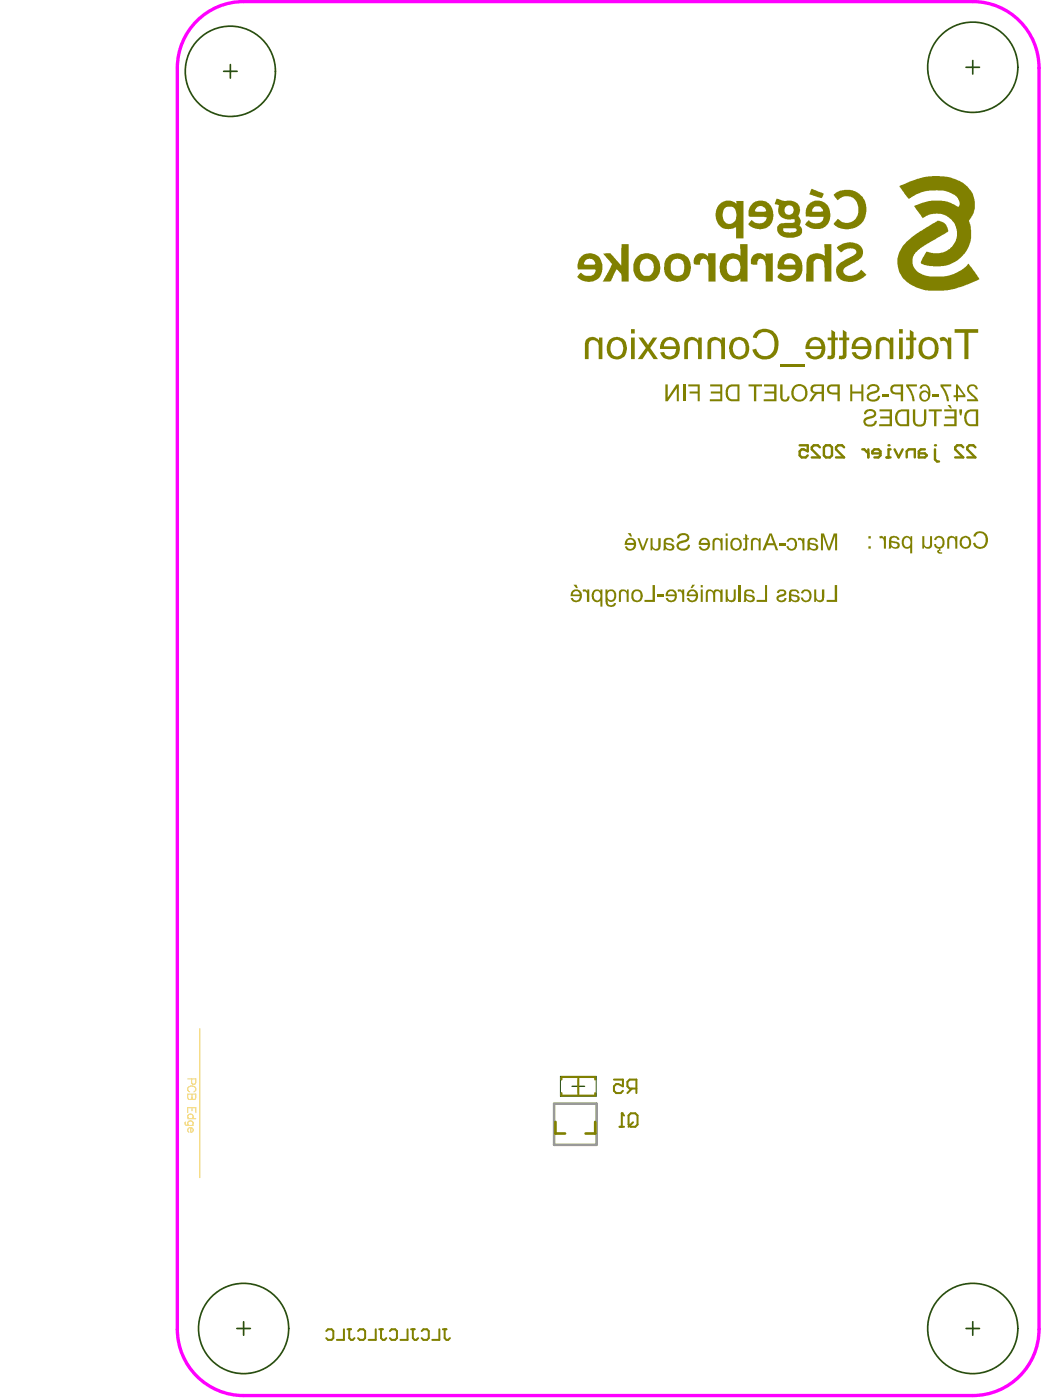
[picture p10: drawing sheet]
<svg xmlns="http://www.w3.org/2000/svg" width="261mm" height="351mm" viewBox="0 0 261 351" stroke-linecap="round" stroke-linejoin="round" font-family="sans-serif">
<path d="M49.9 4.7a16.5 16.5 0 0 1 11.2-4.3h182.7a16.6 16.6 0 0 1 16.6 16.6v316.3a16.6 16.6 0 0 1-16.6 16.6h-182.7a16.6 16.6 0 0 1-16.7-16.6v-316.3a16.6 16.6 0 0 1 5.5-12.3z" fill="none" stroke="#f0f" stroke-width=".84"/>
<path d="M143.4 272.4h3.1M144.9 270.8v3.1" fill="none" stroke="#274e13" stroke-width=".33"/>
<path d="M140.5 269.9h8.9v5h-8.9z" fill="none" stroke="#274e13" stroke-width=".25"/>
<g fill="none" stroke="#274e13" stroke-width=".42">
<path d="M56 17.9h3.4M57.7 16.2v3.4M242.1 16.9h3.4M243.8 15.2v3.4M59.4 333.1h3.3M61.1 331.4v3.4M242.1 333.1h3.4M243.8 331.4v3.4"/>
<circle cx="57.7" cy="17.9" r="11.3"/>
<circle cx="243.8" cy="16.9" r="11.3"/>
<circle cx="61" cy="333.1" r="11.3"/>
<circle cx="243.8" cy="333.1" r="11.3"/>
</g>
<path d="M138.9 276.7h10.6v10.3h-10.6z" fill="none" stroke="#999" stroke-width=".66"/>
<path d="M50.1 258v37.2" fill="none" stroke="#ffd966" stroke-width=".33"/>
<path d="M47.1 270.5h2v.9a.53 .53 0 0 1-.5 .5 .53 .53 0 0 1-.6-.5v-.9M47.1 274.3h2v.9l-.2 .4-.4 .1-.4-.5a.53 .53 0 0 1-.5 .5 .53 .53 0 0 1-.5-.5zM47.1 279v-1.3h2v1.3M47.5 273.8a.75 .75 0 0 1-.4-.9 .75 .75 0 0 1 .7-.6h.5a.75 .75 0 0 1 .8 .6 .75 .75 0 0 1-.5 .9M48.1 274.3v.9M48.1 277.7v.8M46.5 281.3l-.1 .2a.53 .53 0 0 0 .5 .7h1.5M47.1 280.5h2M47.3 280.5a.65 .65 0 0 1 0-1 .65 .65 0 0 1 .9 0 .65 .65 0 0 1-.1 1M47.3 282.2a.65 .65 0 0 1 0-1 .65 .65 0 0 1 .9 0 .65 .65 0 0 1-.1 1M47.8 282.7h-.2a.62 .62 0 0 0-.5 .5 .62 .62 0 0 0 .2 .7M47.8 282.7a.58 .58 0 0 1 .6 .6 .58 .58 0 0 1-.6 .6z" fill="none" stroke="#ffd966" stroke-width=".25"/>
<path d="M140.7 270.7v-.7h8.5v.7M140.7 274.1v.6h8.5v-.6M144.9 270v4.7" fill="none" stroke="#808000" stroke-width=".5"/>
<path d="M139.2 281.3v2.9h2.4M149.2 281.3v2.9h-2.4" fill="none" stroke="#808000" stroke-width=".66"/>
<g fill="#808000">
<path d="M239.3 82.5h5.9v.9h-2.5v6.6h-1v-6.6h-2.4z"/>
<path d="M235.5 84.8a1.32 1.32 0 0 1 2.1 .6v-.8h.8v5.4h-.9v-2.8a1.52 1.52 0 0 0-.7-1.7l-.3-.1-.7 .2z"/>
<path d="M228 82.7l1 .6v1.3h.6v.7h-.6v3.1a1.26 1.26 0 0 1-1.3 1.7l-.7-.1 .1-.8h.8l.1-.2v-3.7h-.9v-.7h.9z"/>
<path d="M219.9 85.1a2.01 2.01 0 0 1 3.2 .3v-.8h.8v5.4h-.9v-2.9a1.35 1.35 0 0 0-.7-1.7 1.35 1.35 0 0 0-1.8 .6l-.1 4h-.9v-3.7l.2-.9z"/>
<path d="M211.2 82.7l1 .6v1.3h.6v.7h-.6v3.3a1.17 1.17 0 0 1-.4 1.3 1.17 1.17 0 0 1-1.2 .1h-.4l.1-.8h.8l.1-.2v-3.7h-.9v-.7h.9z"/>
<path d="M208.4 82.7l.9 .6v1.3h.7v.7h-.7v3.1a1.23 1.23 0 0 1-.8 1.6h-1.1v-.8h.8l.2-.2v-3.7h-1v-.7h1z"/>
<path d="M195.5 91.4h6.1v.7h-6.1z"/>
<path d="M189.6 83a3.5 3.5 0 0 1 5.5 2.6v.3a3.8 3.8 0 0 1-1.4 3.6 3.3 3.3 0 0 1-5.2-1.8l1-.3v.2a2.35 2.35 0 0 0 2.9 1.6 2.35 2.35 0 0 0 1.7-2.7 2.68 2.68 0 0 0-2.4-3.2 1.9 1.9 0 0 0-2.1 1.5l-.9-.2 .3-.7z"/>
<path d="M178.1 84.7a2.29 2.29 0 0 1 2.8 .7v-.8h.8v5.4h-.9v-2.9a1.5 1.5 0 0 0-1.7-1.8 1.02 1.02 0 0 0-.9 1.4v3.3h-.9v-3.3a1.86 1.86 0 0 1 .8-2z"/>
<path d="M172.1 84.9a2.02 2.02 0 0 1 2.9 .5v-.8h.9v5.4h-1v-2.9a1.37 1.37 0 0 0-.7-1.7 1.37 1.37 0 0 0-1.7 .5l-.1 4.1h-.9v-3.3a2.37 2.37 0 0 1 .6-1.8z"/>
<path d="M160 84.6h1.1l1.3 1.9 1.2-1.9h1.1l-1.7 2.7 1.9 2.7h-1.1l-1.4-2.1-1.4 2.1h-1.2l2.1-2.7z"/>
<path d="M147.1 85a1.99 1.99 0 0 1 3 .4v-.8h.9v5.4h-.9v-2.9a1.38 1.38 0 0 0-.8-1.6 1.38 1.38 0 0 0-1.7 .4l-.1 4.1h-.9v-4z"/>
<path d="M205.8 133.8h.7l1.3 3.6 1.2-3.6h.8v4.2h-.5v-3.7l-1.3 3.7h-.5l-1.2-3.6v3.6h-.5z"/>
<path d="M200 134.9h.7l.4 .5v-.5h.5v3.1h-.5v-1.6a.71 .71 0 0 0-.2-.8 .71 .71 0 0 0-.8-.1z"/>
<path d="M197.5 135.1a1.5 1.5 0 0 1 1.9 .1 1.5 1.5 0 0 1 .3 1.8 1.34 1.34 0 0 1-1.4 1.1 1.34 1.34 0 0 1-1.2-1.1l.5-.1a.86 .86 0 0 0 1 .7 .86 .86 0 0 0 .7-1.1 .93 .93 0 0 0-.4-1 .93 .93 0 0 0-1.1 0l-.1 .4-.6-.1z"/>
<path d="M195.2 136.2h1.6v.5h-1.6z"/>
<path d="M188.5 135a1.24 1.24 0 0 1 1.7 .4v-.5h.4v3.1h-.5v-1.7a.75 .75 0 0 0-.6-1 .75 .75 0 0 0-.8 .8v1.9h-.5v-2.5z"/>
<path d="M186.8 133.8l.5 .4v.7h.4v.4h-.4v1.8a.72 .72 0 0 1-.3 .9 .72 .72 0 0 1-.8 0l.1-.4 .5-.1v-2.2h-.5v-.4h.5z"/>
<path d="M178.9 135h.2a1.08 1.08 0 0 1 1.5 .4v-.5h.5v3.1h-.5v-1.7a.78 .78 0 0 0-.5-.9 .78 .78 0 0 0-.9 .3l-.1 2.3h-.5v-2.4z"/>
<path d="M170.3 133.8h.4a1.38 1.38 0 0 1 2.1 1.3l-.1 .1a2.26 2.26 0 0 1-2 1 .62 .62 0 0 0-.6 .5 .62 .62 0 0 0 .4 .7 1.25 1.25 0 0 0 1.9-.9l.5 .1a1.72 1.72 0 0 1-2.7 1.2 1.16 1.16 0 0 1-.6-1.3 1.16 1.16 0 0 1 1.2-.9l.3-.1a.91 .91 0 0 0 1.1-1 1.13 1.13 0 0 0-2 .5l-.5-.1v-.3z"/>
<path d="M163.1 134.9h.5v1.6a.76 .76 0 0 0 .4 1 .76 .76 0 0 0 1-.5v-2.1h.6v1.9a1.14 1.14 0 0 1-.8 1.3 1.14 1.14 0 0 1-1.3-.5v.4h-.4z"/>
<path d="M159.8 134.9h.5l.8 2.5 .9-2.5h.5l-1.1 3.1h-.5z"/>
<path d="M244.5 133.5h.1a2.1 2.1 0 0 1 2.5 .3 2.1 2.1 0 0 1 .3 2.6 1.89 1.89 0 0 1-1.8 1.2 1.89 1.89 0 0 1-1.8-1.4l.6-.2a1.34 1.34 0 0 0 1.6 1.1 1.34 1.34 0 0 0 1-1.7 1.35 1.35 0 0 0-.7-1.6 1.35 1.35 0 0 0-1.7 .5l-.1 .3-.6-.2z"/>
<path d="M237.8 134.5a1.19 1.19 0 0 1 1.6 .4v-.5h.5v3.2h-.5v-1.7a.78 .78 0 0 0-.6-1.1 .78 .78 0 0 0-.9 .9v1.9h-.5v-2.5z"/>
<path d="M231.2 134.4h.5v1.7a.76 .76 0 0 0 .7 1 .76 .76 0 0 0 .7-1v-1.7h.5v2.1a1.07 1.07 0 0 1-.8 1.1 1.07 1.07 0 0 1-1.2-.6v.6h-.4z"/>
<path d="M220.4 134.5a.75 .75 0 0 1 1.1 .4v-.5h.5v3.2h-.5v-1.6a.79 .79 0 0 0-.8-1.1l-.2 .1z"/>
<path d="M209.2 146.7h.6v4.2h-2.6v-.5h2z"/>
<path d="M204.1 147.8h.5v1.7a.76 .76 0 0 0 .4 1 .76 .76 0 0 0 1-.5v-2.2h.6v1.9a1.15 1.15 0 0 1-.8 1.2 1.15 1.15 0 0 1-1.3-.4v.4h-.4z"/>
<path d="M201.1 148a1.57 1.57 0 0 1 2.1 .4 1.57 1.57 0 0 1-.1 2.1 1.32 1.32 0 0 1-1.5 .5 1.32 1.32 0 0 1-.9-1.2h.5a.86 .86 0 0 0 1 .8 .86 .86 0 0 0 .7-1.1 .99 .99 0 0 0-1.3-1.2l-.3 .5-.5-.1z"/>
<path d="M194.9 148.1h.1a1.18 1.18 0 0 1 1.3-.3 1.18 1.18 0 0 1 .8 1.2l-.5 .4-.6 .2a.62 .62 0 0 0-.8 .6 .79 .79 0 0 0 .8 .4 .79 .79 0 0 0 .6-.7l.5 .1a1.28 1.28 0 0 1-1.3 1 1.28 1.28 0 0 1-1.2-1.2 2.45 2.45 0 0 1 1.8-.9 .48 .48 0 0 0-.1-.7 .48 .48 0 0 0-.6 0l-.5 .5-.5-.1z"/>
<path d="M191.7 146.7h.6v4.2h-2.7v-.5h2.1z"/>
<path d="M185.2 146.7h.6v4.2h-.6z"/>
<path d="M181.9 147.8h.5v1.7a.78 .78 0 0 0 .7 1 .78 .78 0 0 0 .8-.9v-1.8h.5v1.9a1.11 1.11 0 0 1-.7 1.2 1.11 1.11 0 0 1-1.3-.4v.4h-.5z"/>
<path d="M177.1 148a1.21 1.21 0 0 1 1.7 .3 1.03 1.03 0 0 1 1.8 0v-.5h.5v3.1h-.6v-1.6a.72 .72 0 0 0-.3-.9 .72 .72 0 0 0-.9 .2v2.3h-.6v-1.8a.72 .72 0 0 0-.4-.8 .72 .72 0 0 0-.9 .3v2.3h-.5v-2.4z"/>
<path d="M170 147.8h.6l.4 .5v-.5h.5v3.1h-.5v-1.6a.78 .78 0 0 0-.9-1l-.1 .1-.2-.4z"/>
<path d="M164.7 149.1h1.7v.5h-1.7z"/>
<path d="M163.6 146.7h.5v4.2h-2.6v-.5h2.1z"/>
<path d="M155.3 148h.2a1.16 1.16 0 0 1 1.6 .3v-.5h.5v3.1h-.5v-1.7a.75 .75 0 0 0-.7-1 .75 .75 0 0 0-.8 .9v1.8h-.5v-2.5z"/>
<path d="M146.2 147.8h.6l.4 .5v-.5h.5v3.1h-.6v-1.6a.73 .73 0 0 0-.2-.8 .73 .73 0 0 0-.7-.1l-.2-.4z"/>
<path d="M231.7 85.6a1.73 1.73 0 0 1 2 .1 1.73 1.73 0 0 1 .6 1.9 1.6 1.6 0 0 1-1.8 1.7 1.6 1.6 0 0 1-1.3-2l.2-1.3zM231.2 85a3.4 3.4 0 0 0 0 4.7l.2 .1a2.57 2.57 0 0 0 2.9-.2 2.57 2.57 0 0 0 .9-2.7 2.53 2.53 0 0 0-4-1.9z"/>
<path d="M225.3 82.5v1.1h1v-1.1zM225.3 84.6v5.4h1v-5.4z"/>
<path d="M215 85.5a1.57 1.57 0 0 1 1.7-.1 1.57 1.57 0 0 1 .8 1.4h-3.1v-.4zM214.1 85.2l-.6 1.2-.1 1.1h4.1a1.57 1.57 0 0 1-1.2 1.8 1.57 1.57 0 0 1-1.9-1l-.9 .1a2.52 2.52 0 0 0 3 1.7 2.52 2.52 0 0 0 1.9-2.9 2.52 2.52 0 0 0-1.5-2.5 2.52 2.52 0 0 0-2.8 .5z"/>
<path d="M203.5 85.5a1.52 1.52 0 0 1 1.6-.1 1.52 1.52 0 0 1 .7 1.4h-2.9v-.4zM202.8 85a2.97 2.97 0 0 0-.9 2.5h4a1.57 1.57 0 0 1-1 1.7 1.57 1.57 0 0 1-1.8-.6l-.2-.3-1 .1a2.58 2.58 0 0 0 3.2 1.6 2.58 2.58 0 0 0 1.7-3.3 2.46 2.46 0 0 0-4-1.7z"/>
<path d="M184.3 85.6a1.59 1.59 0 0 1 1.8-.1 1.59 1.59 0 0 1 .7 1.6 1.64 1.64 0 0 1-.7 2 1.64 1.64 0 0 1-2.1-.5v-.1a2.49 2.49 0 0 1 .3-2.9zM183.6 85.1l-.2 .2a3.2 3.2 0 0 0 .7 4.6 2.61 2.61 0 0 0 2.8-.3 2.61 2.61 0 0 0 .9-2.7 2.57 2.57 0 0 0-1.6-2.2 2.57 2.57 0 0 0-2.6 .4z"/>
<path d="M167 85.5a1.5 1.5 0 0 1 1.6-.1 1.5 1.5 0 0 1 .8 1.4h-3v-.4zM166.3 85a2.97 2.97 0 0 0-.9 2.5h4.1a1.57 1.57 0 0 1-1 1.7 1.57 1.57 0 0 1-1.9-.6l-.2-.3-1 .1a2.58 2.58 0 0 0 3.3 1.6 2.58 2.58 0 0 0 1.6-3.3 2.46 2.46 0 0 0-4-1.7z"/>
<path d="M158.2 82.5v1.1h.9v-1.1zM158.2 84.6v5.4h.9v-5.4z"/>
<path d="M153.5 85.6a1.64 1.64 0 0 1 1.9-.2 1.64 1.64 0 0 1 .8 1.7 2.1 2.1 0 0 1-1.3 2.3 2 2 0 0 1-1.8-2.9zM152.9 85.1a3.3 3.3 0 0 0 .4 4.7 2.55 2.55 0 0 0 3.7-1.4 3.4 3.4 0 0 0-1-3.5 2.66 2.66 0 0 0-3.1 .2z"/>
<path d="M203 136.5l.6 .1a.63 .63 0 0 1 .7 .2 .63 .63 0 0 1 .1 .7 .93 .93 0 0 1-1.1 0 .93 .93 0 0 1-.3-1zM202.6 135.1l-.2 .5v2.1l-.2 .3h.6l.2-.3a1.21 1.21 0 0 0 1.3 .3 1.21 1.21 0 0 0 .8-1v-.1a1.76 1.76 0 0 0-1.7-.8 .44 .44 0 0 1-.4-.5 .44 .44 0 0 1 .6-.3l.6 .1 .3 .5 .5-.1a1.5 1.5 0 0 0-2.4-.7z"/>
<path d="M193.2 134.2l.7 2h-1.5zM192.8 133.8l-1.7 4.2h.6l.6-1.3h1.7l.4 1.3h.6l-1.6-4.2z"/>
<path d="M183.9 135.4a1.07 1.07 0 0 1 1.3 .3 1.07 1.07 0 0 1 0 1.3 .9 .9 0 0 1-1.1 .5 .9 .9 0 0 1-.5-1zM183.6 135l-.1 .3a1.77 1.77 0 0 0 .5 2.7h.1a1.62 1.62 0 0 0 1.6-.7 1.62 1.62 0 0 0 .1-1.8 1.36 1.36 0 0 0-1.4-.6z"/>
<path d="M181.9 133.8v.5h.5v-.5zM181.9 134.9v3.1h.5v-3.1z"/>
<path d="M176 135.4a.94 .94 0 0 1 1.4 .7h-1.8zM175.6 135.1l-.1 .1a1.57 1.57 0 0 0-.4 1.4h2.3a.86 .86 0 0 1-.7 1 .86 .86 0 0 1-1-.6h-.6a1.5 1.5 0 0 0 2.1 .9 1.5 1.5 0 0 0 .6-2.1 1.45 1.45 0 0 0-2.2-.7z"/>
<path d="M166.8 136.5l.6 .1a.78 .78 0 0 1 1.1 .8 .98 .98 0 0 1-1.2 .1 .98 .98 0 0 1-.5-1zM166.7 135l-.4 .5v2.2l-.1 .3h.6v-.3h.2a1.1 1.1 0 0 0 1.4 .3 1.1 1.1 0 0 0 .6-1.2l-.1-.1a1.94 1.94 0 0 0-1.6-.6l-.4-.1a.76 .76 0 0 1 .7-.8 .76 .76 0 0 1 .9 .7l.5-.2a1.67 1.67 0 0 0-2.3-.7z"/>
<path d="M157.3 133.7l.7 .8h.4l-.3-.8zM157.4 135.4a.9 .9 0 0 1 1.4 .7h-1.7zM157.1 135.1l-.4 .5-.1 1h2.3a.9 .9 0 0 1-.7 1 .9 .9 0 0 1-1.1-.6h-.5a1.42 1.42 0 0 0 1.6 1.1 1.42 1.42 0 0 0 1.2-1.4 1.47 1.47 0 0 0-.5-1.6 1.47 1.47 0 0 0-1.8 0z"/>
<path d="M241.4 135a1.01 1.01 0 0 1 1.2 0 1.01 1.01 0 0 1 .3 1.2 .94 .94 0 0 1-1.1 .9 .94 .94 0 0 1-.8-1.1zM241 134.7l-.1 .2a1.53 1.53 0 0 0 .2 2.3 1.53 1.53 0 0 0 2.2-.5v-.1a1.52 1.52 0 0 0-.2-1.7 1.52 1.52 0 0 0-1.7-.4z"/>
<path d="M234.5 134.6l-.4 .8h.5a.84 .84 0 0 1 1.1-.5 .84 .84 0 0 1 .5 1.1 .87 .87 0 0 1-.5 1 .87 .87 0 0 1-1.1-.4v-.2l-.5 .1a1.14 1.14 0 0 0 1.2 1.1h.3a1.52 1.52 0 0 0 1-2.2 1.31 1.31 0 0 0-2.1-.8zM235.3 137.6l.1 .2a.52 .52 0 0 0-.5 .6 .52 .52 0 0 0 .6 .4h.6v-.3h-.4a.23 .23 0 0 1-.3-.1 .23 .23 0 0 1 .1-.3h.3l-.2-.5z"/>
<path d="M226.5 134.6a1.78 1.78 0 0 0 .9 3l.7-.4v1.5h.5v-4.3h-.4v.5a1.29 1.29 0 0 0-1.7-.3zM226.8 135a.93 .93 0 0 1 1.1 0 .93 .93 0 0 1 .3 1 .88 .88 0 0 1-.9 1.1 .88 .88 0 0 1-.8-1.1z"/>
<path d="M223.4 136l.3 .1a1.05 1.05 0 0 1 1.3 .7 .88 .88 0 0 1-1 .3 .88 .88 0 0 1-.6-.9zM223.2 134.5l-.3 .4-.2 2.7h.5l.1-.5a1.27 1.27 0 0 0 2.2-.2 1.05 1.05 0 0 0-1.3-1.1v-.1a.5 .5 0 0 1-.8-.3 .5 .5 0 0 1 .6-.6l.6 .1 .3 .5h.5a1.46 1.46 0 0 0-1.9-1z"/>
<path d="M217.7 134.4v.6h.5v-.6zM217.7 137v.6h.5v-.6z"/>
<path d="M203.4 47.3l-.4 1.1a.3 .3 0 0 0 0 .4 .3 .3 0 0 0 .4 .1l1.9 .6a.57 .57 0 0 0 .7 .1 .57 .57 0 0 0 .3-.6v-.6zM225.5 46.6v.3l1.8 2.5a.65 .65 0 0 0 .5 .4 .65 .65 0 0 0 .7-.3l1.7-1a7 7 0 0 1 3.7-.7h2.2a6.6 6.6 0 0 1 3.7 1.6 2.36 2.36 0 0 1 .6 2.3l-.4 .1-1.5-.8a11.4 11.4 0 0 0-9.4 .7l2.1 3 .7-.4a5.2 5.2 0 0 1 5.5 0 5.2 5.2 0 0 1 2.4 4.9 5.3 5.3 0 0 1-7.1 4l-.4-.1-.2 .1-1.1 2-.3 .6 .1 .2 .9 .5 1.2 .2h3a8.2 8.2 0 0 0 7.3-6.3l.2-.6v-2.1l-.3-1.7a.81 .81 0 0 1 .1-1.2l.4-.6a6.3 6.3 0 0 0-3.7-9.1l-1.5-.5-1.8-.4h-3.8l-2.8 .6zM209.1 48.6a.38 .38 0 0 0-.1 .4 .38 .38 0 0 0 .2 .3l.8 .9 .3-.2a2.89 2.89 0 0 1 3.3-.5 2.89 2.89 0 0 1 1.5 3 2.96 2.96 0 0 1-1.7 3.1 2.96 2.96 0 0 1-3.4-.7l-.8 .8a.45 .45 0 0 0-.2 .5 .45 .45 0 0 0 .3 .4l.9 .6 .7 .1a5.4 5.4 0 0 0 5-1.2v-.1a5.4 5.4 0 0 0 1.2-4.7 4.8 4.8 0 0 0-4.1-3.7l-2.4 .2zM194.7 49.8l-.5 1.3 .7 .2a.38 .38 0 0 1 .3 .3 .38 .38 0 0 1-.1 .4 2.55 2.55 0 0 0 3.1 3 .54 .54 0 0 1 .8 0 .54 .54 0 0 1 .1 .7 .54 .54 0 0 1-.7 .2h-1.2a2.44 2.44 0 0 0-2.3 .8 2.36 2.36 0 0 0 2.3 2.9h.3a3.3 3.3 0 0 0 3.5-1.3l-.1-1.1-.5-.6a1.89 1.89 0 0 0-.3-2.5 2.47 2.47 0 0 0 0-2.7 2.47 2.47 0 0 0-2.5-1.1h-.4a2.18 2.18 0 0 1-1.7-.2zM180.3 51.2a4.2 4.2 0 0 0-1 2.9 3.2 3.2 0 0 0 3.3 3.3l1-.1 .9-.3v2.8h1.8v-9.4h-1.8l.1 .7-.7-.5a3.1 3.1 0 0 0-3.6 .6zM189.9 51.8a1.34 1.34 0 0 1 2 1.2h-2.4a.28 .28 0 0 1-.3-.1 .28 .28 0 0 1 .1-.4zM204.2 51.8l.9-.1a1.51 1.51 0 0 1 1.2 1.2l-.5 .2h-2.2v-.5zM196.6 52.7a1.2 1.2 0 0 1 2.3 0 1.2 1.2 0 0 1-2.3 0zM182 51.9h.1a1.59 1.59 0 0 1 2.4 1.5l.1 .2a2.09 2.09 0 0 1-1.6 2.5 1.99 1.99 0 0 1-1.8-2.7l.2-.8zM202.7 51.1l-.1 .2a3.4 3.4 0 0 0-.6 3l4.4 .1a1.77 1.77 0 0 1-2.3 1.6l-1.2-.5a.22 .22 0 0 0-.2-.3 .22 .22 0 0 0-.2 .3h-.1a.61 .61 0 0 0-.5 .6 .61 .61 0 0 0 .4 .6l.8 .5a4.9 4.9 0 0 0 3.2 0 3.6 3.6 0 0 0 1.6-4.4v-.5a3.2 3.2 0 0 0-5.2-1.2zM188.6 51a3.2 3.2 0 0 0-.8 3.3l3.9 .1a.34 .34 0 0 1 .4 .2 .34 .34 0 0 1-.1 .4 2.16 2.16 0 0 1-3.5 .2l-.2 .1a1.23 1.23 0 0 0-.6 1.2h.1a3.8 3.8 0 0 0 5.3-.2l.4-.8a3.9 3.9 0 0 0-1.7-5 3.3 3.3 0 0 0-3.2 .5zM196.3 57.2h2.7a.49 .49 0 0 1 .7 .4 .49 .49 0 0 1-.6 .6l-.9 .1-1.6-.1-.3-.4zM210.1 61.7l-.4 .4 .2 .3 .7 .8h.5a2.48 2.48 0 0 1 3.4-.4 .96 .96 0 0 1-.6 1.3l-1.7 .8a4.7 4.7 0 0 0-2.6 2.3 2.79 2.79 0 0 0 2.9 3.5 6.1 6.1 0 0 0 4.6-1.9l-.7-.7a.48 .48 0 0 0-.8-.3 2.94 2.94 0 0 1-3.9 .9 1.21 1.21 0 0 1 .7-2l1.4-.8a3.7 3.7 0 0 0 2.4-2.2 2.62 2.62 0 0 0-2.8-2.9l-.5-.1-1.2 .3zM188.9 63.9a1.92 1.92 0 0 0-.5 2.4h1.4a1.02 1.02 0 0 1 .8-1.4 1.02 1.02 0 0 1 1.1 1l.2 .7v4h1.8v-7.1l-1.9 .1 .1 .7-.2-.1a1.98 1.98 0 0 0-2.8-.3zM174.6 63.8v.1a1.92 1.92 0 0 0-.5 2.4l1.4 .1a1.16 1.16 0 0 1 1-1.6v.1a1.58 1.58 0 0 1 1.1 1.8v3.9h1.7v-7.1h-1.8v.8a2.08 2.08 0 0 0-2.9-.5zM147 65a1.48 1.48 0 0 1 2.2 1.2l-.2 .2h-2.4a.51 .51 0 0 1-.3-.5 .51 .51 0 0 1 .4-.5zM197.1 65.1a1.42 1.42 0 0 1 1.5-.1 1.42 1.42 0 0 1 .7 1.4h-2.2a.5 .5 0 0 1-.5-.3 .5 .5 0 0 1 .2-.7zM160.9 65.3a1.85 1.85 0 0 1 2.2-.1 1.85 1.85 0 0 1 .7 2.1 1.7 1.7 0 0 1-1.5 1.8 1.7 1.7 0 0 1-1.9-1.4 3.2 3.2 0 0 1 .5-2.4zM168.8 65.1a1.78 1.78 0 0 1 2.7 1.6 2.07 2.07 0 0 1-1.2 2.5h-.1a1.93 1.93 0 0 1-2.1-2.6l.2-.9zM182.9 65.1a1.82 1.82 0 0 1 2 .1 1.82 1.82 0 0 1 .7 1.8 1.76 1.76 0 0 1-1.8 2.2 1.81 1.81 0 0 1-1.7-2.3l.1-.4a1.19 1.19 0 0 1 .5-1.2zM227.2 60.6a6.6 6.6 0 0 0 1.9 11.2 9.3 9.3 0 0 0 4.3 1.1h3.2l2.3-.4 3.1-1 3.5-1.5-2.7-3.9-1.7 1.5-2.1 1.1-1.3 .5-1.1 .1h-3.6l-1.5-.4a3.5 3.5 0 0 1-2.4-5.2l1.6-1.5 5-3a3.2 3.2 0 0 0 2-1.4 2.59 2.59 0 0 0-2.8-2.4l-5.1 3.1zM151.2 63.6l1.7 2a.87 .87 0 0 1 .1 1.4l-1.9 3.5 1.7 .1a1.42 1.42 0 0 0 .8-1.3l.8-1.7h.2l.3 .2a2.59 2.59 0 0 1 .9 2.8h1.8v-9.4h-1.8l-.1 5.4-2.7-3.1zM203.1 63.9a3.7 3.7 0 0 0-1 3.4l-.1 3.3h1.9v-3.9a1.15 1.15 0 0 1 .2-1.3l.6-.5h.5a1.47 1.47 0 0 1 1.4 2.1l.1 3.6h1.7v-9.4h-1.8l.2 2.9-.7-.3a3.2 3.2 0 0 0-3 .1zM159.9 64.2a4 4 0 0 0 .4 6.1h.1a3.8 3.8 0 0 0 4.4-.9 4.3 4.3 0 0 0-.4-5.1h-.1a3.7 3.7 0 0 0-4.4-.1zM167.7 64.1a4.5 4.5 0 0 0-.9 5 3.4 3.4 0 0 0 5.9 0l.1-.3a4.1 4.1 0 0 0-1.3-5 4.2 4.2 0 0 0-3.8 .3zM146.1 63.9a3.7 3.7 0 0 0-1.3 3.7h3.7a.53 .53 0 0 1 .8 .2 .53 .53 0 0 1-.3 .7 2.32 2.32 0 0 1-3.3-.1l-1.1 1 1.4 .9a3.4 3.4 0 0 0 5-2.9 3.3 3.3 0 0 0-2.8-3.9l-1.2 .1zM181.6 64.1a4 4 0 0 0 .4 6.2 3.1 3.1 0 0 0 3.6-.5v.8h1.8v-9.4h-1.9l.1 2.9-.8-.4a3.4 3.4 0 0 0-3.2 .4zM196.2 63.9a3.2 3.2 0 0 0-1.2 3.6l4.3 .1a1.58 1.58 0 0 1-2.1 1.6l-.7-.2-.8-.7-.6 .6a.81 .81 0 0 0 .7 1.3 3.4 3.4 0 0 0 3.6 .1 3.4 3.4 0 0 0 1.7-3.3 3.2 3.2 0 0 0-1.5-3 3.2 3.2 0 0 0-3.4-.1z"/>
<path d="M198.3 149.4l.3 .1a1.24 1.24 0 0 1 1.2 .5 .75 .75 0 0 1-.6 .6 .75 .75 0 0 1-.8-.4zM198.2 147.9l-.5 .6v2.2l-.1 .2h.6v-.4a1.19 1.19 0 0 0 1.4 .5 1.19 1.19 0 0 0 .8-1.2 2.06 2.06 0 0 0-1.8-.7 .49 .49 0 0 1-.2-.7 .49 .49 0 0 1 .7-.2l.5 .1 .2 .5 .6-.2a1.64 1.64 0 0 0-2.2-.7z"/>
<path d="M187 149.4l.8 .2a.56 .56 0 0 1 .6 .1 .56 .56 0 0 1 .1 .7 .95 .95 0 0 1-1.1 0 .95 .95 0 0 1-.4-1zM186.8 148l-.3 .5v2.1l-.2 .3h.6l.1-.4a1.2 1.2 0 0 0 1.3 .5 1.2 1.2 0 0 0 .9-1l-.1-.1a1.48 1.48 0 0 0-1.4-.8 .46 .46 0 0 1-.7-.4 .46 .46 0 0 1 .6-.5l.8 .1 .2 .5 .5-.1a1.34 1.34 0 0 0-2-.8z"/>
<path d="M175.6 146.7v.6h.5v-.6zM175.6 147.8v3.1h.5v-3.1z"/>
<path d="M173.5 146.6l-.4 .8h.4l.7-.8zM172.8 148.5a.87 .87 0 0 1 1-.3 .87 .87 0 0 1 .6 .9h-1.7zM172.8 148a1.65 1.65 0 0 0-.7 1.5h2.3a.91 .91 0 0 1-.6 1.1 .91 .91 0 0 1-1.1-.7l-.5 .1a1.48 1.48 0 0 0 1.9 .9 1.48 1.48 0 0 0 .8-1.9v-.4a1.54 1.54 0 0 0-2.1-.6z"/>
<path d="M167.7 148.4a.87 .87 0 0 1 .9-.2 .87 .87 0 0 1 .5 .9h-1.7zM167.4 148a1.62 1.62 0 0 0-.6 1.5h2.3a.91 .91 0 0 1-.7 1.1 .91 .91 0 0 1-1-.7l-.6 .1a1.48 1.48 0 0 0 2 .9 1.48 1.48 0 0 0 .8-1.9l-.1-.3a1.43 1.43 0 0 0-2.1-.7z"/>
<path d="M159.2 148.3a1.15 1.15 0 0 1 1.3 .5 1.15 1.15 0 0 1-.2 1.4 .99 .99 0 0 1-1.3 0 .99 .99 0 0 1-.2-1.3zM158.8 148a1.88 1.88 0 0 0 .2 2.8l.3 .1a1.58 1.58 0 0 0 1.8-1.5 1.58 1.58 0 0 0-1.8-1.6z"/>
<path d="M152.7 148.3a1 1 0 0 1 1.1 .2 1 1 0 0 1 .1 1.1 .88 .88 0 0 1-1.1 .8 .88 .88 0 0 1-.6-1.2l.1-.5zM151.7 147.8v2.8a1.4 1.4 0 0 0 1 1.5 1.4 1.4 0 0 0 1.7-.7v-.2l-.5 .1a.86 .86 0 0 1-1.1 .4 .86 .86 0 0 1-.6-1v-.2a1.29 1.29 0 0 0 2.2-.7 1.46 1.46 0 0 0-.3-1.6 1.46 1.46 0 0 0-1.7-.2l-.2 .2v-.4z"/>
<path d="M148.9 148a1.6 1.6 0 0 0-.6 2 1.6 1.6 0 0 0 1.8 .9l.4-.3v1.5h.5v-4.3h-.5v.4a1.2 1.2 0 0 0-1.6-.2zM149.2 148.3a.97 .97 0 0 1 1.1 .2 .97 .97 0 0 1 .2 1.1 .85 .85 0 0 1-.9 .9 .85 .85 0 0 1-.8-1l.2-1z"/>
<path d="M143.7 146.6l.7 .8h.4l-.3-.8zM143.7 148.5a.87 .87 0 0 1 1-.3 .87 .87 0 0 1 .5 .9h-1.6zM143.6 148a1.41 1.41 0 0 0-.6 1.5h2.3a.91 .91 0 0 1-.7 1.1 .91 .91 0 0 1-1-.7l-.6 .1a1.47 1.47 0 0 0 1.9 .9 1.47 1.47 0 0 0 .9-1.8l-.1-.5a1.54 1.54 0 0 0-2.1-.6z"/>
</g>
<path d="M234.3 112.7v2.5l.5 .5h.5M241.4 112.2l-.5-.6h-1l-.5 .6v.5l2 2h-2M244.5 112.2l-.5-.6h-1.1l-.5 .6v.5l2.1 2h-2.1" fill="none" stroke="#808000" stroke-width=".6"/>
<circle cx="234.3" cy="111.6" r=".3" fill="#808000"/>
<path d="M222.2 114.7h1M223.2 112.7h-.5v2M224.2 112.7l1 2 1-2M227.2 114.7v-1.5l.6-.5h1.5v2M231.8 112.7h-1l-.5 .5v1.5h1.5l.5-.5-.5-.5h-1.5" fill="none" stroke="#808000" stroke-width=".6"/>
<circle cx="222.7" cy="111.6" r=".3" fill="#808000"/>
<path d="M200.4 111.6h2v1.6l-1-.5h-.5l-.5 .5v1l.5 .5h1l.5-.5M205.5 112.2l-.5-.6h-1l-.5 .6v.5l2 2h-2M207 111.6h1l.5 .6v2l-.5 .5h-1l-.5-.5v-2zM211.6 112.2l-.5-.6h-1.1l-.5 .6v.5l2.1 2h-2.1M216.1 112.7h.5l1 1M217.6 112.7v2M220.7 113.7h-2.1v-.5l.5-.5h1.1l.5 .5v1l-.5 .5h-1.1" fill="none" stroke="#808000" stroke-width=".6"/>
<g fill="none" stroke="#808000" stroke-width=".5">
<path d="M81.8 333.7l.4-.4h.9l.4 .4v1.8l-.4 .4h-.9l-.4-.4M86.2 333.3v2.6h-1.8M87.1 333.3h.9M87.5 333.3v2.2l.5 .4h.4l.5-.4M89.7 333.7l.5-.4h.9l.4 .4v1.8l-.4 .4h-.9l-.5-.4M94.2 333.3v2.6h-1.8M95.1 333.3h.8M95.5 333.3v2.2l.4 .4h.5l.4-.4M97.7 333.7l.5-.4h.8l.5 .4v1.8l-.5 .4h-.8l-.5-.4M102.1 333.3v2.6h-1.7M103 333.3h.9M103.5 333.3v2.2l.4 .4h.5l.4-.4"/>
<path d="M105.7 333.7l.4-.4h.9l.5 .4v1.8l-.5 .4h-.9l-.4-.4M110.1 333.3v2.6h-1.8M111 333.3h.9M111.4 333.3v2.2l.5 .4h.4l.5-.4"/>
</g>
<path d="M153.9 270.7h2.2v1.7l-1.1-.6h-.6l-.5 .6v1.1l.5 .6h1.2l.5-.6M155.8 279.1v3.4M158.1 279.1h1.1l.6 .6v2.3l-.6 .5h-1.1l-.6-.5v-2.3zM158.4 272.9l-1.1 1.2M159.5 272.9h-1.7l-.5-.5v-1.2l.5-.5h1.7v3.4M155.3 282.5h1.1M158.7 281.4l-1.2 1.1" fill="none" stroke="#808000" stroke-width=".51"/>
<circle cx="155.8" cy="279.1" r=".25" fill="#808000"/>
<path d="M155.8 279.1l.6 .6" fill="none" stroke="#808000" stroke-width=".51"/>
<g fill="#808000">
<path d="M242.6 96.7h.1a1.42 1.42 0 0 1 2.4 .9l-.5 .1a.82 .82 0 0 0-1.2-.8 .82 .82 0 0 0-.2 1.3l.9 .9a2.27 2.27 0 0 1 1.1 1.5h-2.8v-.5h2l-1.3-1.3a1.45 1.45 0 0 1-.5-2.1z"/>
<path d="M235.7 96.4h2.7v.5h-2l1.2 2.2 .2 1.5h-.5l-.4-1.9-1.2-1.8z"/>
<path d="M233.6 98.8h1.6v.5h-1.6z"/>
<path d="M227.1 96.4h2.7v.5h-2l1.2 2.2 .2 1.5h-.5l-.2-1.4-.6-1.2-.8-1.1z"/>
<path d="M221 98.8h1.6v.5h-1.6z"/>
<path d="M217.9 96.6a1.57 1.57 0 0 1 2.5 1 2.28 2.28 0 0 1-2.2 1.2 .72 .72 0 0 0-.4 1 .72 .72 0 0 0 1 .4 1.21 1.21 0 0 0 1.3-.9h.5a1.77 1.77 0 0 1-1.6 1.4 1.77 1.77 0 0 1-1.8-1.1 1.47 1.47 0 0 1 1.7-1.4 .87 .87 0 0 0 .9-1 1.15 1.15 0 0 0-1.9 .3v.2l-.6-.1 .2-.6z"/>
<path d="M213.1 96.4h.5v1.8h2.3v-1.8h.5v4.2h-.5v-1.9h-2.3v1.9h-.5z"/>
<path d="M195.5 96.4h.6v2.9a.66 .66 0 0 0 .7 .9 .66 .66 0 0 0 .6-.9l.5 .1a1.2 1.2 0 0 1-1.3 1.3 1.2 1.2 0 0 1-1.1-1.4z"/>
<path d="M191.5 96.4h3.1v4.2h-3.2v-.5h2.6v-1.4h-2.3v-.5h2.3v-1.3h-2.5z"/>
<path d="M187.6 96.4h3.4v.5h-1.5v3.7h-.5v-3.7h-1.4z"/>
<path d="M178 96.4h3v4.2h-3.1v-.5h2.6v-1.4h-2.3v-.5h2.3v-1.3h-2.5z"/>
<path d="M172.5 96.4h2.9v4.2h-.5v-1.9h-2.1v-.5h2.1v-1.3h-2.4z"/>
<path d="M171.2 96.4h.5v4.2h-.5z"/>
<path d="M166.8 96.4h.6v3.3l2.1-3.3h.6v4.2h-.5v-3.3l-2.2 3.3h-.6z"/>
<path d="M240.4 102.6h.7l-.2 1.6h-.3z"/>
<path d="M232.8 102.6h3.3v.5h-1.4v3.8h-.6v-3.8h-1.3z"/>
<path d="M228.8 102.6h.6v2.5a1.1 1.1 0 0 0 .7 1.3 1.1 1.1 0 0 0 1.4-.7l.1-3.1h.6l-.1 2.7a1.57 1.57 0 0 1-2.3 1.6 1.38 1.38 0 0 1-1-1.6z"/>
<path d="M220.4 102.6h3.2v4.3h-3.2v-.5h2.6v-1.5h-2.4v-.5h2.4v-1.3h-2.6z"/>
<path d="M217.1 102.8a1.75 1.75 0 0 1 2.5 .7 1.32 1.32 0 0 1-1.4 1.4l-.5 .2a.69 .69 0 0 0-.8 .7 .69 .69 0 0 0 .8 .6h.1a1.19 1.19 0 0 0 1.5-.9h.5a1.79 1.79 0 0 1-1.2 1.5 1.79 1.79 0 0 1-1.9-.5 1.19 1.19 0 0 1-.2-1.4 1.19 1.19 0 0 1 1.2-.6l.2-.1a.9 .9 0 0 0 1.1-.9 1.06 1.06 0 0 0-1.1-.5 1.06 1.06 0 0 0-.8 .9l-.5-.1v-.3z"/>
<path d="M240.1 97.2l1.4 1.9h-1.4zM239.6 96.4v2.7h-.6v.5h.6v1h.5v-1h1.9v-.5l-2-2.7z"/>
<path d="M230.9 96.6l-.4 .8 .5 .1a.81 .81 0 0 1 .9-.7 .81 .81 0 0 1 .7 .9v.6a1.37 1.37 0 0 0-2.3 .8 1.37 1.37 0 0 0 1.9 1.5 2.18 2.18 0 0 0 .9-2.8 1.41 1.41 0 0 0-.7-1.3 1.41 1.41 0 0 0-1.5 .1zM231.2 98.5a.96 .96 0 0 1 1.4 .5 .96 .96 0 0 1-.7 1.3 1.01 1.01 0 0 1-.9-.7 1.01 1.01 0 0 1 .2-1.1z"/>
<path d="M224 97l1.8-.1v1.5h-1.1a.83 .83 0 0 1-.9-.5 .83 .83 0 0 1 .2-.9zM223.5 96.6a1.34 1.34 0 0 0-.3 1.6 1.34 1.34 0 0 0 1.5 .7h1.1v1.7h.5v-4.2h-2.2z"/>
<path d="M208.1 97l1.8-.1v1.5h-1.1a.83 .83 0 0 1-.9-.5 .83 .83 0 0 1 .2-.9zM207.6 96.6a1.34 1.34 0 0 0-.3 1.6 1.34 1.34 0 0 0 1.5 .7h1.1v1.7h.6v-4.2h-2.3z"/>
<path d="M204 97l1.9-.2v1.4h-1.2a.72 .72 0 0 1-.9-.3 .72 .72 0 0 1 .2-.9zM203.6 96.6a1.17 1.17 0 0 0-.5 1.3 1.17 1.17 0 0 0 1.2 .8l-.7 .6-.8 1.3h.7l.6-.8a1.39 1.39 0 0 1 1.1-1.1h.7v1.9h.6v-4.2h-2.5z"/>
<path d="M199.3 97.1a1.59 1.59 0 0 1 2 .1 1.59 1.59 0 0 1 .4 2 1.46 1.46 0 0 1-1.8 1 1.46 1.46 0 0 1-1-1.9zM199.3 96.6a2.16 2.16 0 0 0-.7 3.1 2.16 2.16 0 0 0 3.1 .5l.1-.1a2.29 2.29 0 0 0-.9-3.7l-.9-.1z"/>
<path d="M183 97.1l.4-.2h1.4v3.2h-1a1.47 1.47 0 0 1-1.3-2l.1-.7zM182.5 96.7a2.64 2.64 0 0 0 .3 3.7l.3 .2h2.2v-4.2h-2.1z"/>
<path d="M242.7 103.4l.4-.3h1.5v3.3h-1a1.36 1.36 0 0 1-1.4-1.7l.1-.7zM242.3 103l-.2 .2a2.43 2.43 0 0 0 .6 3.6l2.5 .1v-4.3h-2.1z"/>
<path d="M237.5 101.5l.7 .9h.4l-.4-.9zM236.6 102.6v.5h2.6v1.3h-2.4v.5h2.4v1.5h-2.6v.5h3.2v-4.3z"/>
<path d="M225.3 103.4l.5-.3h1.5v3.3h-1a1.46 1.46 0 0 1-1.3-2.2zM225.1 102.9l-.1 .1a2.5 2.5 0 0 0 .6 3.9h2.3v-4.3h-2.1z"/>
</g>
</svg>
